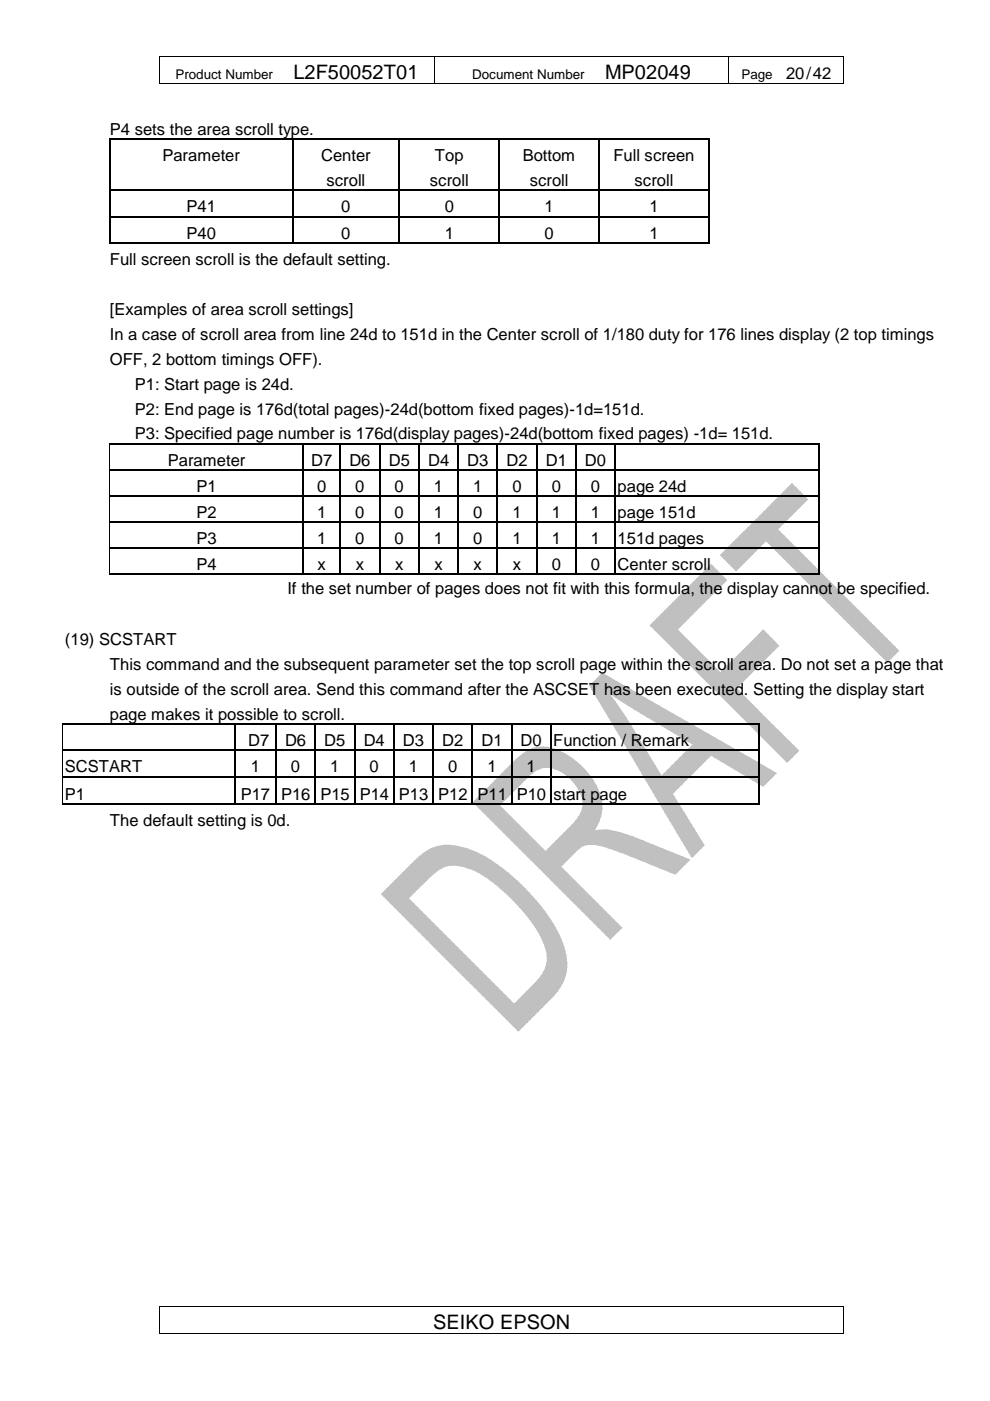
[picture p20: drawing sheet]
<svg xmlns="http://www.w3.org/2000/svg" width="210mm" height="297mm" viewBox="0 0 210 297" stroke-linecap="round" stroke-linejoin="round" font-family="sans-serif">
<defs><g id="words">
<g font-size="4.2">
<text x="62.2" y="16.8">L2F50052T01</text>
<text x="128.3" y="16.8">MP02049</text>
<text x="91.8" y="281.7">SEIKO EPSON</text>
</g>
<g font-size="3.5">
<text x="166.7" y="16.7">20</text>
<text x="172.4" y="16.7">42</text>
<text x="23.3" y="28.7">P4 sets the area scroll type.</text>
<text x="34.4" y="34.2">Parameter</text>
<text x="68.1" y="34.2">Center</text>
<text x="92.2" y="34.2">Top</text>
<text x="110.8" y="34.2">Bottom</text>
<text x="130.1" y="34.2">Full screen</text>
<text x="69.2" y="39.5">scroll</text>
<text x="91.2" y="39.5">scroll</text>
<text x="112.3" y="39.5">scroll</text>
<text x="134.5" y="39.5">scroll</text>
<text x="39.6" y="45">P41</text>
<text x="72.4" y="45">0</text>
<text x="94.3" y="45">0</text>
<text x="115.5" y="45">1</text>
<text x="137.7" y="45">1</text>
<text x="39.6" y="50.6">P40</text>
<text x="72.4" y="50.6">0</text>
<text x="94.3" y="50.6">1</text>
<text x="115.5" y="50.6">0</text>
<text x="137.7" y="50.6">1</text>
<text x="23.3" y="56.1">Full screen scroll is the default setting.</text>
<text x="23.3" y="66.7">[Examples of area scroll settings]</text>
<text x="23.3" y="72">In a case of scroll area from line 24d to 151d in the Center scroll of 1/180 duty for 176 lines display (2 top timings</text>
<text x="23.3" y="77.3">OFF, 2 bottom timings OFF).</text>
<text x="28.6" y="82.6">P1: Start page is 24d.</text>
<text x="28.6" y="87.9">P2: End page is 176d(total pages)-24d(bottom fixed pages)-1d=151d.</text>
<text x="28.6" y="93.2">P3: Specified page number is 176d(display pages)-24d(bottom fixed pages) -1d= 151d.</text>
<text x="35.6" y="98.7">Parameter</text>
<text x="66" y="98.7">D7</text>
<text x="74.1" y="98.7">D6</text>
<text x="82.4" y="98.7">D5</text>
<text x="90.8" y="98.7">D4</text>
<text x="99.1" y="98.7">D3</text>
<text x="107.4" y="98.7">D2</text>
<text x="115.7" y="98.7">D1</text>
<text x="124" y="98.7">D0</text>
<text x="41.7" y="104.3">P1</text>
<text x="67.2" y="104.3">0</text>
<text x="75.3" y="104.3">0</text>
<text x="83.7" y="104.3">0</text>
<text x="92" y="104.3">1</text>
<text x="100.3" y="104.3">1</text>
<text x="108.6" y="104.3">0</text>
<text x="117" y="104.3">0</text>
<text x="125.3" y="104.3">0</text>
<text x="131" y="104.3">page 24d</text>
<text x="41.7" y="109.8">P2</text>
<text x="67.2" y="109.8">1</text>
<text x="75.3" y="109.8">0</text>
<text x="83.7" y="109.8">0</text>
<text x="92" y="109.8">1</text>
<text x="100.3" y="109.8">0</text>
<text x="108.6" y="109.8">1</text>
<text x="117" y="109.8">1</text>
<text x="125.3" y="109.8">1</text>
<text x="131" y="109.8">page 151d</text>
<text x="41.7" y="115.4">P3</text>
<text x="67.2" y="115.4">1</text>
<text x="75.3" y="115.4">0</text>
<text x="83.7" y="115.4">0</text>
<text x="92" y="115.4">1</text>
<text x="100.3" y="115.4">0</text>
<text x="108.6" y="115.4">1</text>
<text x="117" y="115.4">1</text>
<text x="125.3" y="115.4">1</text>
<text x="131" y="115.4">151d pages</text>
<text x="41.7" y="120.9">P4</text>
<text x="60.9" y="125.9">If the set number of pages does not fit with this formula, the display cannot be specified.</text>
<text x="67.3" y="120.9">x</text>
<text x="75.4" y="120.9">x</text>
<text x="83.8" y="120.9">x</text>
<text x="92.1" y="120.9">x</text>
<text x="100.4" y="120.9">x</text>
<text x="108.7" y="120.9">x</text>
<text x="117" y="120.9">0</text>
<text x="125.3" y="120.9">0</text>
<text x="131" y="120.9">Center scroll</text>
<text x="13.8" y="136.7">(19) SCSTART</text>
<text x="23.3" y="142">This command and the subsequent parameter set the top scroll page within the scroll area. Do not set a page that</text>
<text x="23.3" y="147.3">is outside of the scroll area. Send this command after the ASCSET has been executed. Setting the display start</text>
<text x="23.3" y="152.6">page makes it possible to scroll.</text>
<text x="52.6" y="158.1">D7</text>
<text x="60.4" y="158.1">D6</text>
<text x="68.8" y="158.1">D5</text>
<text x="77.1" y="158.1">D4</text>
<text x="85.4" y="158.1">D3</text>
<text x="93.7" y="158.1">D2</text>
<text x="102.1" y="158.1">D1</text>
<text x="110.4" y="158.1">D0 Function / Remark</text>
<text x="13.8" y="163.7">SCSTART</text>
<text x="53.2" y="163.7">1</text>
<text x="61.7" y="163.7">0</text>
<text x="70" y="163.7">1</text>
<text x="78.4" y="163.7">0</text>
<text x="86.7" y="163.7">1</text>
<text x="95" y="163.7">0</text>
<text x="103.3" y="163.7">1</text>
<text x="111.6" y="163.7">1</text>
<text x="13.8" y="169.5">P1</text>
<text x="51" y="169.5">P17 P16 P15 P14 P13 P12 P11 P10 start page</text>
<text x="23.3" y="175.1">The default setting is 0d.</text>
</g>
<g font-size="2.8">
<text x="37.2" y="16.8">Product Number</text>
<text x="100.1" y="16.8">Document Number</text>
<text x="157.2" y="16.7">Page</text>
</g>
</g></defs>
<g fill="#000">
<path d="M33.8 12l.1 .1zM33.8 17.7l.1 .1zM92 12l.1 .1zM92 17.7l.1 .1zM154.5 12l.1 .1zM154.5 17.7l.1 .1zM178.8 12l.1 .1zM178.8 17.7l.1 .1zM23.2 29.4h.2v.3h-.2zM61.9 29.4h.3v.3h-.3zM84.6 29.4h.2v.3h-.2zM105.7 29.4h.3v.3h-.3z"/>
<path d="M126.9 29.4h.2v.3h-.2zM150.2 29.4h.2v.3h-.2zM23.2 40.3h.2v.2h-.2zM23.2 45.8h.2v.3h-.2zM23.2 51.4h.2v.2h-.2zM61.9 40.3h.3v.2h-.3zM61.9 45.8h.3v.3h-.3zM61.9 51.4h.3v.2h-.3zM84.6 40.3h.2v.2h-.2zM84.6 45.8h.2v.3h-.2zM84.6 51.4h.2v.2h-.2zM105.7 40.3h.3v.2h-.3z"/>
<path d="M105.7 45.8h.3v.3h-.3zM105.7 51.4h.3v.2h-.3zM126.9 40.3h.2v.2h-.2zM126.9 45.8h.2v.3h-.2zM126.9 51.4h.2v.2h-.2zM150.2 40.3h.2v.2h-.2zM150.2 45.8h.2v.3h-.2zM150.2 51.4h.2v.2h-.2zM23.2 99.5h.2v.2h-.2zM64.1 93.9h.3v.3h-.3zM64.1 99.5h.3v.2h-.3zM72.1 93.9h.2v.3h-.2z"/>
<path d="M72.1 99.5h.2v.2h-.2zM80.4 93.9h.2v.3h-.2zM80.4 99.5h.2v.2h-.2zM88.7 93.9h.3v.3h-.3zM88.7 99.5h.3v.2h-.3zM97 93.9h.3v.3h-.3zM97 99.5h.3v.2h-.3zM105.3 93.9h.3v.3h-.3zM105.3 99.5h.3v.2h-.3zM113.7 93.9h.2v.3h-.2zM113.7 99.5h.2v.2h-.2zM122 93.9h.3v.3h-.3z"/>
<path d="M122 99.5h.3v.2h-.3zM130.3 93.9h.3v.3h-.3zM130.3 99.5h.3v.2h-.3zM173.6 93.9h.2v.3h-.2zM173.6 99.5h.2v.2h-.2zM23.2 105h.2v.3h-.2zM23.2 110.6h.2v.2h-.2zM23.2 116.1h.2v.3h-.2zM64.1 105h.3v.3h-.3zM64.1 110.6h.3v.2h-.3zM64.1 116.1h.3v.3h-.3zM72.1 105h.2v.3h-.2z"/>
<path d="M72.1 110.6h.2v.2h-.2zM72.1 116.1h.2v.3h-.2zM80.4 105h.2v.3h-.2zM80.4 110.6h.2v.2h-.2zM80.4 116.1h.2v.3h-.2zM88.7 105h.3v.3h-.3zM88.7 110.6h.3v.2h-.3zM88.7 116.1h.3v.3h-.3zM97 105h.3v.3h-.3zM97 110.6h.3v.2h-.3zM97 116.1h.3v.3h-.3zM105.3 105h.3v.3h-.3z"/>
<path d="M105.3 110.6h.3v.2h-.3zM105.3 116.1h.3v.3h-.3zM113.7 105h.2v.3h-.2zM113.7 110.6h.2v.2h-.2zM113.7 116.1h.2v.3h-.2zM122 105h.3v.3h-.3zM122 110.6h.3v.2h-.3zM122 116.1h.3v.3h-.3zM130.3 105h.3v.3h-.3zM130.3 110.6h.3v.2h-.3zM130.3 116.1h.3v.3h-.3zM173.6 105h.2v.3h-.2z"/>
<path d="M173.6 110.6h.2v.2h-.2zM173.6 116.1h.2v.3h-.2zM64.1 121.7h.3v.2h-.3zM72.1 121.7h.2v.2h-.2zM80.4 121.7h.2v.2h-.2zM88.7 121.7h.3v.2h-.3zM97 121.7h.3v.2h-.3zM105.3 121.7h.3v.2h-.3zM113.7 121.7h.2v.2h-.2zM122 121.7h.3v.2h-.3zM130.3 121.7h.3v.2h-.3zM173.6 121.7h.2v.2h-.2z"/>
<path d="M13.2 158.9h.1v.2h-.1zM49.6 153.3h.3v.3h-.3zM49.6 158.9h.3v.2h-.3zM58.4 153.3h.3v.3h-.3zM58.4 158.9h.3v.2h-.3zM66.7 153.3h.3v.3h-.3zM66.7 158.9h.3v.2h-.3zM75.1 153.3h.2v.3h-.2zM75.1 158.9h.2v.2h-.2zM83.4 153.3h.3v.3h-.3zM83.4 158.9h.3v.2h-.3zM91.7 153.3h.3v.3h-.3z"/>
<path d="M91.7 158.9h.3v.2h-.3zM100 153.3h.3v.3h-.3zM100 158.9h.3v.2h-.3zM108.4 153.3h.2v.3h-.2zM108.4 158.9h.2v.2h-.2zM116.7 153.3h.2v.3h-.2zM116.7 158.9h.2v.2h-.2zM160.8 153.3h.2v.3h-.2zM160.8 158.9h.2v.2h-.2zM13.2 164.5h.1v.5h-.1zM49.6 165h.3zM49.6 164.5h.5v.1h-.5z"/>
<path d="M49.6 164.8h.5v.2h-.5zM49.6 170.3h.3v.3h-.3zM58.4 165h.3zM58.4 164.5h.5v.1h-.5zM58.4 164.8h.5v.2h-.5zM58.4 170.3h.3v.3h-.3zM66.7 165h.3zM66.7 164.5h.5v.1h-.5zM66.7 164.8h.5v.2h-.5zM66.7 170.3h.3v.3h-.3zM75.1 165h.2zM75.1 164.5h.5v.1h-.5z"/>
<path d="M75.1 164.8h.5v.2h-.5zM75.1 170.3h.2v.3h-.2zM83.4 165h.3zM83.4 164.5h.5v.1h-.5zM83.4 164.8h.5v.2h-.5zM83.4 170.3h.3v.3h-.3zM91.7 165h.3zM91.7 164.5h.5v.1h-.5zM91.7 164.8h.5v.2h-.5zM91.7 170.3h.3v.3h-.3zM100 165h.3zM100 164.5h.6v.1h-.6z"/>
<path d="M100 164.8h.6v.2h-.6zM100 170.3h.3v.3h-.3zM108.4 165h.2zM108.4 164.5h.5v.1h-.5zM108.4 164.8h.5v.2h-.5zM108.4 170.3h.2v.3h-.2zM116.7 165h.2zM116.7 164.5h.5v.1h-.5zM116.7 164.8h.5v.2h-.5zM116.7 170.3h.2v.3h-.2zM160.8 164.5h.2v.5h-.2zM160.8 170.3h.2v.3h-.2z"/>
<path d="M33.8 276.9l.1 .1zM178.8 276.9l.1 .1zM33.8 282.6l.1 .1zM178.8 282.6l.1 .1z"/>
</g>
<g fill="none" stroke="#000" stroke-width=".21">
<path d="M33.9 12.1v5.6M33.9 12h58.1M33.9 17.7h58.1M92.1 12.1v5.6M92.1 12h62.4M92.1 17.7h62.4M154.5 12.1v5.6M154.6 12h24.2M154.6 17.7h24.2M178.9 12.1v5.6M23.3 94.2v5.3M23.3 99.7v5.3"/>
<path d="M23.3 105.3v5.3M23.3 110.8v5.3M23.3 116.4v5.3M13.3 153.6v5.3M13.3 159.1v5.4M13.3 165v5.3M13.3 164.5h36.3M13.3 164.9h36.3M50.1 164.5h8.3M50.1 164.9h8.3M58.9 164.5h7.8M58.9 164.9h7.8"/>
<path d="M67.2 164.5h7.9M67.2 164.9h7.9M75.6 164.5h7.8M75.6 164.9h7.8M83.9 164.5h7.8M83.9 164.9h7.8M92.2 164.5h7.8M92.2 164.9h7.8M100.6 164.5h7.8M100.6 164.9h7.8M108.9 164.5h7.8M108.9 164.9h7.8"/>
<path d="M117.2 164.5h43.6M117.2 164.9h43.6M33.9 277v5.6M33.9 276.9h144.9M178.9 277v5.6M33.9 282.7h144.9"/>
</g>
<g fill="none" stroke="#c0c0c0" stroke-width=".21">
<path d="M80.7 102.4h110M80.7 102.6h110M80.7 102.8h110M80.7 102.9h110M80.7 103.1h110M80.7 103.3h110M80.7 103.4h110M80.7 103.6h110M80.7 103.8h110M80.7 103.9h110M80.7 104.1h110M80.7 104.3h110"/>
<path d="M80.7 104.5h110M80.7 104.6h110M80.7 104.8h110M80.7 105h110M80.7 105.1h110M80.7 105.3h110M80.7 105.5h110M80.7 105.6h110M80.7 105.8h110M80.7 106h110M80.7 106.2h110M80.7 106.3h110"/>
<path d="M80.7 106.5h110M80.7 106.7h110M80.7 106.8h110M80.7 107h110M80.7 107.2h110M80.7 107.3h110M80.7 107.5h110M80.7 107.7h110M80.7 107.8h110M80.7 108h110M80.7 108.2h110M80.7 108.4h110"/>
<path d="M80.7 108.5h110M80.7 108.7h110M80.7 108.9h110M80.7 109h110M80.7 109.2h110M80.7 109.4h110M80.7 109.5h110M80.7 109.7h110M80.7 109.9h110M80.7 110h110M80.7 110.2h110M80.7 110.4h110"/>
<path d="M80.7 110.6h110M80.7 110.7h110M80.7 110.9h110M80.7 111.1h110M80.7 111.2h110M80.7 111.4h110M80.7 111.6h110M80.7 111.7h110M80.7 111.9h110M80.7 112.1h110M80.7 112.2h110M80.7 112.4h110"/>
<path d="M80.7 112.6h110M80.7 112.8h110M80.7 112.9h110M80.7 113.1h110M80.7 113.3h110M80.7 113.4h110M80.7 113.6h110M80.7 113.8h110M80.7 113.9h110M80.7 114.1h110M80.7 114.3h110M80.7 114.4h110"/>
<path d="M80.7 114.6h110M80.7 114.8h110M80.7 115h110M80.7 115.1h110M80.7 115.3h110M80.7 115.5h110M80.7 115.6h110M80.7 115.8h110M80.7 116h110M80.7 116.1h110M80.7 116.3h110M80.7 116.5h110"/>
<path d="M80.7 116.6h110M80.7 116.8h110M80.7 117h110M80.7 117.2h110M80.7 117.3h110M80.7 117.5h110M80.7 117.7h110M80.7 117.8h110M80.7 118h110M80.7 118.2h110M80.7 118.3h110M80.7 118.5h110"/>
<path d="M80.7 118.7h110M80.7 118.9h110M80.7 119h110M80.7 119.2h110M80.7 119.4h110M80.7 119.5h110M80.7 119.7h110M80.7 119.9h110M80.7 120h110M80.7 120.2h110M80.7 120.4h110M80.7 120.5h110"/>
<path d="M80.7 120.7h110M80.7 120.9h110M80.7 121.1h110M80.7 121.2h110M80.7 121.4h110M80.7 121.6h110M80.7 121.7h110M80.7 121.9h110M80.7 122.1h110M80.7 122.2h110M80.7 122.4h110M80.7 122.6h110"/>
<path d="M80.7 122.7h110M80.7 122.9h110M80.7 123.1h110M80.7 123.3h110M80.7 123.4h110M80.7 123.6h110M80.7 123.8h110M80.7 123.9h110M80.7 124.1h110M80.7 124.3h110M80.7 124.4h110M80.7 124.6h110"/>
<path d="M80.7 124.8h110M80.7 124.9h110M80.7 125.1h110M80.7 125.3h110M80.7 125.5h110M80.7 125.6h110M80.7 125.8h110M80.7 126h110M80.7 126.1h110M80.7 126.3h110M80.7 126.5h110M80.7 126.6h110"/>
<path d="M80.7 126.8h110M80.7 127h110M80.7 127.1h110M80.7 127.3h110M80.7 127.5h110M80.7 127.7h110M80.7 127.8h110M80.7 128h110M80.7 128.2h110M80.7 128.3h110M80.7 128.5h110M80.7 128.7h110"/>
<path d="M80.7 128.8h110M80.7 129h110M80.7 129.2h110M80.7 129.3h110M80.7 129.5h110M80.7 129.7h110M80.7 129.9h110M80.7 130h110M80.7 130.2h110M80.7 130.4h110M80.7 130.5h110M80.7 130.7h110"/>
<path d="M80.7 130.9h110M80.7 131h110M80.7 131.2h110M80.7 131.4h110M80.7 131.6h110M80.7 131.7h110M80.7 131.9h110M80.7 132.1h110M80.7 132.2h110M80.7 132.4h110M80.7 132.6h110M80.7 132.7h110"/>
<path d="M80.7 132.9h110M80.7 133.1h110M80.7 133.2h110M80.7 133.4h110M80.7 133.6h110M80.7 133.8h110M80.7 133.9h110M80.7 134.1h110M80.7 134.3h110M80.7 134.4h110M80.7 134.6h110M80.7 134.8h110"/>
<path d="M80.7 134.9h110M80.7 135.1h110M80.7 135.3h110M80.7 135.4h110M80.7 135.6h110M80.7 135.8h110M80.7 136h110M80.7 136.1h110M80.7 136.3h110M80.7 136.5h110M80.7 136.6h110M80.7 136.8h110"/>
<path d="M80.7 137h110M80.7 137.1h110M80.7 137.3h110M80.7 137.5h110M80.7 137.6h110M80.7 137.8h110M80.7 138h110M80.7 138.2h110M80.7 138.3h110M80.7 138.5h110M80.7 138.7h110M80.7 138.8h110"/>
<path d="M80.7 139h110M80.7 139.2h110M80.7 139.3h110M80.7 139.5h110M80.7 139.7h110M80.7 139.8h110M80.7 140h110M80.7 140.2h110M80.7 140.4h110M80.7 140.5h110M80.7 140.7h110M80.7 140.9h110"/>
<path d="M80.7 141h110M80.7 141.2h110M80.7 141.4h110M80.7 141.5h110M80.7 141.7h110M80.7 141.9h110M80.7 142h110M80.7 142.2h110M80.7 142.4h110M80.7 142.6h110M80.7 142.7h110M80.7 142.9h110"/>
<path d="M80.7 143.1h110M80.7 143.2h110M80.7 143.4h110M80.7 143.6h110M80.7 143.7h110M80.7 143.9h110M80.7 144.1h110M80.7 144.3h110M80.7 144.4h110M80.7 144.6h110M80.7 144.8h110M80.7 144.9h110"/>
<path d="M80.7 145.1h110M80.7 145.3h110M80.7 145.4h110M80.7 145.6h110M80.7 145.8h110M80.7 145.9h110M80.7 146.1h110M80.7 146.3h110M80.7 146.5h110M80.7 146.6h110M80.7 146.8h110M80.7 147h110"/>
<path d="M80.7 147.1h110M80.7 147.3h110M80.7 147.5h110M80.7 147.6h110M80.7 147.8h110M80.7 148h110M80.7 148.1h110M80.7 148.3h110M80.7 148.5h110M80.7 148.7h110M80.7 148.8h110M80.7 149h110"/>
<path d="M80.7 149.2h110M80.7 149.3h110M80.7 149.5h110M80.7 149.7h110M80.7 149.8h110M80.7 150h110M80.7 150.2h110M80.7 150.3h110M80.7 150.5h110M80.7 150.7h110M80.7 150.9h110M80.7 151h110"/>
<path d="M80.7 151.2h110M80.7 151.4h110M80.7 151.5h110M80.7 151.7h110M80.7 151.9h110M80.7 152h110M80.7 152.2h110M80.7 152.4h110M80.7 152.5h110M80.7 152.7h110M80.7 152.9h110M80.7 153.1h110"/>
<path d="M80.7 153.2h110M80.7 153.4h110M80.7 153.6h110M80.7 153.7h110M80.7 153.9h110M80.7 154.1h110M80.7 154.2h110M80.7 154.4h110M80.7 154.6h110M80.7 154.7h110M80.7 154.9h110M80.7 155.1h110"/>
<path d="M80.7 155.3h110M80.7 155.4h110M80.7 155.6h110M80.7 155.8h110M80.7 155.9h110M80.7 156.1h110M80.7 156.3h110M80.7 156.4h110M80.7 156.6h110M80.7 156.8h110M80.7 157h110M80.7 157.1h110"/>
<path d="M80.7 157.3h110M80.7 157.5h110M80.7 157.6h110M80.7 157.8h110M80.7 158h110M80.7 158.1h110M80.7 158.3h110M80.7 158.5h110M80.7 158.6h110M80.7 158.8h110M80.7 159h110M80.7 159.2h110"/>
<path d="M80.7 159.3h110M80.7 159.5h110M80.7 159.7h110M80.7 159.8h110M80.7 160h110M80.7 160.2h110M80.7 160.3h110M80.7 160.5h110M80.7 160.7h110M80.7 160.8h110M80.7 161h110M80.7 161.2h110"/>
<path d="M80.7 161.4h110M80.7 161.5h110M80.7 161.7h110M80.7 161.9h110M80.7 162h110M80.7 162.2h110M80.7 162.4h110M80.7 162.5h110M80.7 162.7h110M80.7 162.9h110M80.7 163h110M80.7 163.2h110"/>
<path d="M80.7 163.4h110M80.7 163.6h110M80.7 163.7h110M80.7 163.9h110M80.7 164.1h110M80.7 164.2h110M80.7 164.4h110M80.7 164.6h110M80.7 164.7h110M80.7 164.9h110M80.7 165.1h110M80.7 165.2h110"/>
<path d="M80.7 165.4h110M80.7 165.6h110M80.7 165.8h110M80.7 165.9h110M80.7 166.1h110M80.7 166.3h110M80.7 166.4h110M80.7 166.6h110M80.7 166.8h110M80.7 166.9h110M80.7 167.1h110M80.7 167.3h110"/>
<path d="M80.7 167.4h110M80.7 167.6h110M80.7 167.8h110M80.7 168h110M80.7 168.1h110M80.7 168.3h110M80.7 168.5h110M80.7 168.6h110M80.7 168.8h110M80.7 169h110M80.7 169.1h110M80.7 169.3h110"/>
<path d="M80.7 169.5h110M80.7 169.7h110M80.7 169.8h110M80.7 170h110M80.7 170.2h110M80.7 170.3h110M80.7 170.5h110M80.7 170.7h110M80.7 170.8h110M80.7 171h110M80.7 171.2h110M80.7 171.3h110"/>
<path d="M80.7 171.5h110M80.7 171.7h110M80.7 171.9h110M80.7 172h110M80.7 172.2h110M80.7 172.4h110M80.7 172.5h110M80.7 172.7h110M80.7 172.9h110M80.7 173h110M80.7 173.2h110M80.7 173.4h110"/>
<path d="M80.7 173.5h110M80.7 173.7h110M80.7 173.9h110M80.7 174.1h110M80.7 174.2h110M80.7 174.4h110M80.7 174.6h110M80.7 174.7h110M80.7 174.9h110M80.7 175.1h110M80.7 175.2h110M80.7 175.4h110"/>
<path d="M80.7 175.6h110M80.7 175.7h110M80.7 175.9h110M80.7 176.1h110M80.7 176.3h110M80.7 176.4h110M80.7 176.6h110M80.7 176.8h110M80.7 176.9h110M80.7 177.1h110M80.7 177.3h110M80.7 177.4h110"/>
<path d="M80.7 177.6h110M80.7 177.8h110M80.7 177.9h110M80.7 178.1h110M80.7 178.3h110M80.7 178.5h110M80.7 178.6h110M80.7 178.8h110M80.7 179h110M80.7 179.1h110M80.7 179.3h110M80.7 179.5h110"/>
<path d="M80.7 179.6h110M80.7 179.8h110M80.7 180h110M80.7 180.1h110M80.7 180.3h110M80.7 180.5h110M80.7 180.7h110M80.7 180.8h110M80.7 181h110M80.7 181.2h110M80.7 181.3h110M80.7 181.5h110"/>
<path d="M80.7 181.7h110M80.7 181.8h110M80.7 182h110M80.7 182.2h110M80.7 182.4h110M80.7 182.5h110M80.7 182.7h110M80.7 182.9h110M80.7 183h110M80.7 183.2h110M80.7 183.4h110M80.7 183.5h110"/>
<path d="M80.7 183.7h110M80.7 183.9h110M80.7 184h110M80.7 184.2h110M80.7 184.4h110M80.7 184.6h110M80.7 184.7h110M80.7 184.9h110M80.7 185.1h110M80.7 185.2h110M80.7 185.4h110M80.7 185.6h110"/>
<path d="M80.7 185.7h110M80.7 185.9h110M80.7 186.1h110M80.7 186.2h110M80.7 186.4h110M80.7 186.6h110M80.7 186.8h110M80.7 186.9h110M80.7 187.1h110M80.7 187.3h110M80.7 187.4h110M80.7 187.6h110"/>
<path d="M80.7 187.8h110M80.7 187.9h110M80.7 188.1h110M80.7 188.3h110M80.7 188.4h110M80.7 188.6h110M80.7 188.8h110M80.7 189h110M80.7 189.1h110M80.7 189.3h110M80.7 189.5h110M80.7 189.6h110"/>
<path d="M80.7 189.8h110M80.7 190h110M80.7 190.1h110M80.7 190.3h110M80.7 190.5h110M80.7 190.6h110M80.7 190.8h110M80.7 191h110M80.7 191.2h110M80.7 191.3h110M80.7 191.5h110M80.7 191.7h110"/>
<path d="M80.7 191.8h110M80.7 192h110M80.7 192.2h110M80.7 192.3h110M80.7 192.5h110M80.7 192.7h110M80.7 192.8h110M80.7 193h110M80.7 193.2h110M80.7 193.4h110M80.7 193.5h110M80.7 193.7h110"/>
<path d="M80.7 193.9h110M80.7 194h110M80.7 194.2h110M80.7 194.4h110M80.7 194.5h110M80.7 194.7h110M80.7 194.9h110M80.7 195.1h110M80.7 195.2h110M80.7 195.4h110M80.7 195.6h110M80.7 195.7h110"/>
<path d="M80.7 195.9h110M80.7 196.1h110M80.7 196.2h110M80.7 196.4h110M80.7 196.6h110M80.7 196.7h110M80.7 196.9h110M80.7 197.1h110M80.7 197.3h110M80.7 197.4h110M80.7 197.6h110M80.7 197.8h110"/>
<path d="M80.7 197.9h110M80.7 198.1h110M80.7 198.3h110M80.7 198.4h110M80.7 198.6h110M80.7 198.8h110M80.7 198.9h110M80.7 199.1h110M80.7 199.3h110M80.7 199.5h110M80.7 199.6h110M80.7 199.8h110"/>
<path d="M80.7 200h110M80.7 200.1h110M80.7 200.3h110M80.7 200.5h110M80.7 200.6h110M80.7 200.8h110M80.7 201h110M80.7 201.1h110M80.7 201.3h110M80.7 201.5h110M80.7 201.7h110M80.7 201.8h110"/>
<path d="M80.7 202h110M80.7 202.2h110M80.7 202.3h110M80.7 202.5h110M80.7 202.7h110M80.7 202.8h110M80.7 203h110M80.7 203.2h110M80.7 203.3h110M80.7 203.5h110M80.7 203.7h110M80.7 203.9h110"/>
<path d="M80.7 204h110M80.7 204.2h110M80.7 204.4h110M80.7 204.5h110M80.7 204.7h110M80.7 204.9h110M80.7 205h110M80.7 205.2h110M80.7 205.4h110M80.7 205.5h110M80.7 205.7h110M80.7 205.9h110"/>
<path d="M80.7 206.1h110M80.7 206.2h110M80.7 206.4h110M80.7 206.6h110M80.7 206.7h110M80.7 206.9h110M80.7 207.1h110M80.7 207.2h110M80.7 207.4h110M80.7 207.6h110M80.7 207.8h110M80.7 207.9h110"/>
<path d="M80.7 208.1h110M80.7 208.3h110M80.7 208.4h110M80.7 208.6h110M80.7 208.8h110M80.7 208.9h110M80.7 209.1h110M80.7 209.3h110M80.7 209.4h110M80.7 209.6h110M80.7 209.8h110M80.7 210h110"/>
<path d="M80.7 210.1h110M80.7 210.3h110M80.7 210.5h110M80.7 210.6h110M80.7 210.8h110M80.7 211h110M80.7 211.1h110M80.7 211.3h110M80.7 211.5h110M80.7 211.6h110M80.7 211.8h110M80.7 212h110"/>
<path d="M80.7 212.2h110M80.7 212.3h110M80.7 212.5h110M80.7 212.7h110M80.7 212.8h110M80.7 213h110M80.7 213.2h110M80.7 213.3h110M80.7 213.5h110M80.7 213.7h110M80.7 213.8h110M80.7 214h110"/>
<path d="M80.7 214.2h110M80.7 214.4h110M80.7 214.5h110M80.7 214.7h110M80.7 214.9h110M80.7 215h110M80.7 215.2h110M80.7 215.4h110M80.7 215.5h110M80.7 215.7h110M80.7 215.9h110M80.7 216h110"/>
<path d="M80.7 216.2h110M80.7 216.4h110M80.7 216.6h110M80.7 216.7h110M80.7 216.9h110M80.7 217.1h110M80.7 217.2h110M80.7 217.4h110M80.7 217.6h110M80.7 217.7h110M80.7 217.9h110M80.7 218.1h110"/>
<path d="M80.7 218.2h110M80.7 218.4h110M80.7 218.6h110M80.7 218.8h110"/>
</g>
<g fill="none" stroke="#000" stroke-width=".25">
<path d="M23.3 29.7v10.6M23.4 29.5h38.5M62 29.7v10.6M62.2 29.5h22.4M84.7 29.7v10.6M84.8 29.5h20.9M105.8 29.7v10.6M106 29.5h20.9M127 29.7v10.6M127.1 29.5h23.1M150.3 29.7v10.6M23.3 40.5v5.3"/>
<path d="M23.3 46.1v5.3M23.4 40.4h38.5M23.4 45.9h38.5M23.4 51.5h38.5M62 40.5v5.3M62 46.1v5.3M62.2 40.4h22.4M62.2 45.9h22.4M62.2 51.5h22.4M84.7 40.5v5.3M84.7 46.1v5.3M84.8 40.4h20.9"/>
<path d="M84.8 45.9h20.9M84.8 51.5h20.9M105.8 40.5v5.3M105.8 46.1v5.3M106 40.4h20.9M106 45.9h20.9M106 51.5h20.9M127 40.5v5.3M127 46.1v5.3M127.1 40.4h23.1M127.1 45.9h23.1M127.1 51.5h23.1"/>
<path d="M150.3 40.5v5.3M150.3 46.1v5.3M23.2 94.1h40.9M23.4 99.6h40.7M64.3 94.2v5.3M64.3 99.7v5.3M64.4 94.1h7.7M64.4 99.6h7.7M72.2 94.2v5.3M72.2 99.7v5.3M72.3 94.1h8.1M72.3 99.6h8.1"/>
<path d="M80.5 94.2v5.3M80.5 99.7v5.3M80.6 94.1h8.1M80.6 99.6h8.1M88.8 94.2v5.3M88.8 99.7v5.3M89 94.1h8M89 99.6h8M97.2 94.2v5.3M97.2 99.7v5.3M97.3 94.1h8M97.3 99.6h8"/>
<path d="M105.5 94.2v5.3M105.5 99.7v5.3M105.6 94.1h8.1M105.6 99.6h8.1M113.8 94.2v5.3M113.8 99.7v5.3M113.9 94.1h8.1M113.9 99.6h8.1M122.1 94.2v5.3M122.1 99.7v5.3M122.3 94.1h8M122.3 99.6h8"/>
<path d="M130.4 94.2v5.3M130.4 99.7v5.3M130.6 94.1h43M130.6 99.6h43M173.7 94.2v5.3M173.7 99.7v5.3M23.4 105.2h40.7M23.4 110.7h40.7M23.4 116.2h40.7M64.3 105.3v5.3M64.3 110.8v5.3M64.3 116.4v5.3"/>
<path d="M64.4 105.2h7.7M64.4 110.7h7.7M64.4 116.2h7.7M72.2 105.3v5.3M72.2 110.8v5.3M72.2 116.4v5.3M72.3 105.2h8.1M72.3 110.7h8.1M72.3 116.2h8.1M80.5 105.3v5.3M80.5 110.8v5.3M80.5 116.4v5.3"/>
<path d="M80.6 105.2h8.1M80.6 110.7h8.1M80.6 116.2h8.1M88.8 105.3v5.3M88.8 110.8v5.3M88.8 116.4v5.3M89 105.2h8M89 110.7h8M89 116.2h8M97.2 105.3v5.3M97.2 110.8v5.3M97.2 116.4v5.3"/>
<path d="M97.3 105.2h8M97.3 110.7h8M97.3 116.2h8M105.5 105.3v5.3M105.5 110.8v5.3M105.5 116.4v5.3M105.6 105.2h8.1M105.6 110.7h8.1M105.6 116.2h8.1M113.8 105.3v5.3M113.8 110.8v5.3M113.8 116.4v5.3"/>
<path d="M113.9 105.2h8.1M113.9 110.7h8.1M113.9 116.2h8.1M122.1 105.3v5.3M122.1 110.8v5.3M122.1 116.4v5.3M122.3 105.2h8M122.3 110.7h8M122.3 116.2h8M130.4 105.3v5.3M130.4 110.8v5.3M130.4 116.4v5.3"/>
<path d="M130.6 105.2h43M130.6 110.7h43M130.6 116.2h43M173.7 105.3v5.3M173.7 110.8v5.3M173.7 116.4v5.3M23.2 121.8h40.9M64.4 121.8h7.7M72.3 121.8h8.1M80.6 121.8h8.1M89 121.8h8M97.3 121.8h8"/>
<path d="M105.6 121.8h8.1M113.9 121.8h8.1M122.3 121.8h8M130.6 121.8h43M13.2 153.5h36.4M13.3 159h36.3M49.8 153.6v5.3M49.8 159.1v5.4M49.9 153.5h8.5M49.9 159h8.5M58.6 153.6v5.3M58.6 159.1v5.4"/>
<path d="M58.7 153.5h8M58.7 159h8M66.9 153.6v5.3M66.9 159.1v5.4M67 153.5h8.1M67 159h8.1M75.2 153.6v5.3M75.2 159.1v5.4M75.3 153.5h8.1M75.3 159h8.1M83.5 153.6v5.3M83.5 159.1v5.4"/>
<path d="M83.7 153.5h8M83.7 159h8M91.8 153.6v5.3M91.8 159.1v5.4M92 153.5h8M92 159h8M100.2 153.6v5.3M100.2 159.1v5.4M100.3 153.5h8.1M100.3 159h8.1M108.5 153.6v5.3M108.5 159.1v5.4"/>
<path d="M108.6 153.5h8.1M108.6 159h8.1M116.8 153.6v5.3M116.8 159.1v5.4M116.9 153.5h43.9M116.9 159h43.9M160.9 153.6v5.3M160.9 159.1v5.4M13.2 170.4h36.4M49.8 165v5.3M49.9 170.4h8.5M58.6 165v5.3"/>
<path d="M58.7 170.4h8M66.9 165v5.3M67 170.4h8.1M75.2 165v5.3M75.3 170.4h8.1M83.5 165v5.3M83.7 170.4h8M91.8 165v5.3M92 170.4h8M100.2 165v5.3M100.3 170.4h8.1M108.5 165v5.3"/>
<path d="M108.6 170.4h8.1M116.8 165v5.3M116.9 170.4h43.9M160.9 165v5.3"/>
</g>
<use href="#words"/>
</svg>
